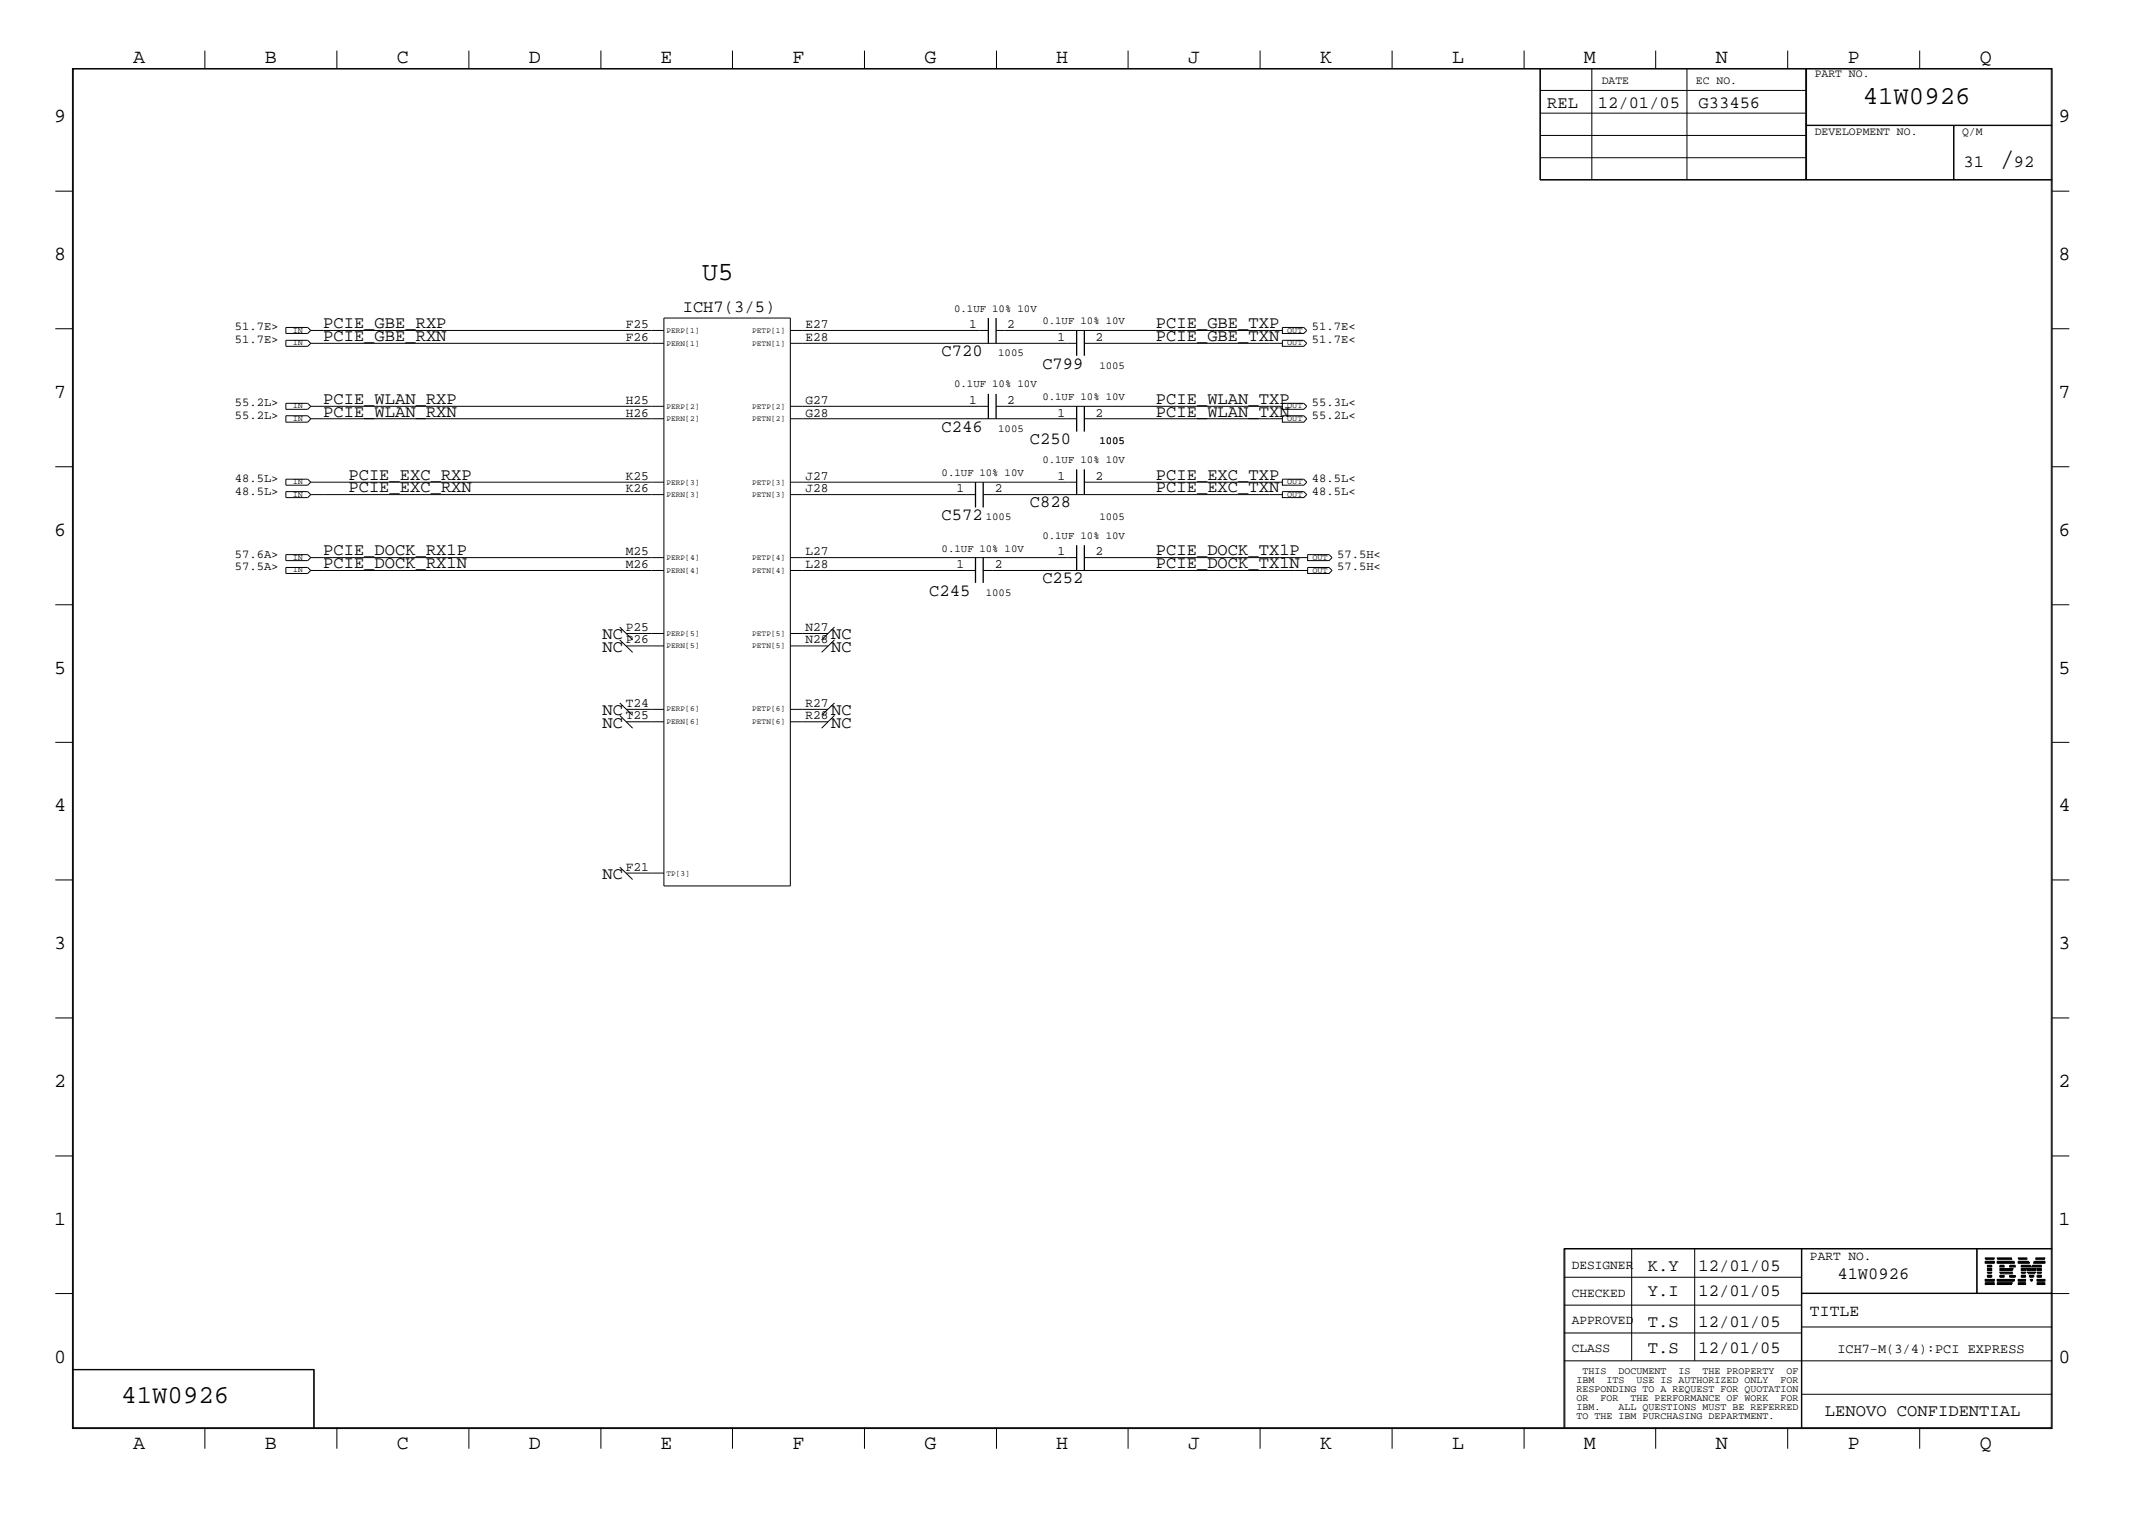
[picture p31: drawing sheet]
<svg xmlns="http://www.w3.org/2000/svg" width="423mm" height="300mm" viewBox="0 0 423 300" stroke-linecap="round" stroke-linejoin="round" font-family="sans-serif">
<defs><g id="words">
<g font-size="5.2">
<text x="395" y="32.9">/</text>
<text x="138.7" y="55.4">U5</text>
</g>
<g font-size="5.1">
<text x="368" y="20.5">41W0926</text>
<text x="24" y="277.2">41W0926</text>
</g>
<g font-size="4">
<text x="26.3" y="12.5">A</text>
<text x="52.3" y="12.5">B</text>
<text x="78.4" y="12.5">C</text>
<text x="104.5" y="12.5">D</text>
<text x="130.5" y="12.5">E</text>
<text x="156.5" y="12.5">F</text>
<text x="182.6" y="12.5">G</text>
<text x="208.6" y="12.5">H</text>
<text x="234.7" y="12.5">J</text>
<text x="260.8" y="12.5">K</text>
<text x="286.9" y="12.5">L</text>
<text x="312.8" y="12.5">M</text>
<text x="338.9" y="12.5">N</text>
<text x="365" y="12.5">P</text>
<text x="391.1" y="12.5">Q</text>
<text x="10.7" y="24.1">9</text>
<text x="406.7" y="24.1">9</text>
<text x="10.7" y="51.4">8</text>
<text x="406.7" y="51.4">8</text>
<text x="10.7" y="78.6">7</text>
<text x="406.7" y="78.6">7</text>
<text x="10.7" y="105.8">6</text>
<text x="406.7" y="105.8">6</text>
<text x="10.7" y="133.1">5</text>
<text x="406.7" y="133.1">5</text>
<text x="10.7" y="160.2">4</text>
<text x="406.7" y="160.2">4</text>
<text x="10.7" y="187.5">3</text>
<text x="406.7" y="187.5">3</text>
<text x="10.7" y="214.6">2</text>
<text x="406.7" y="214.6">2</text>
<text x="10.7" y="241.9">1</text>
<text x="406.7" y="241.9">1</text>
<text x="10.7" y="269.2">0</text>
<text x="406.7" y="269.2">0</text>
<text x="26.3" y="286.2">A</text>
<text x="52.3" y="286.2">B</text>
<text x="78.4" y="286.2">C</text>
<text x="104.5" y="286.2">D</text>
<text x="130.5" y="286.2">E</text>
<text x="156.5" y="286.2">F</text>
<text x="182.6" y="286.2">G</text>
<text x="208.6" y="286.2">H</text>
<text x="234.7" y="286.2">J</text>
<text x="260.8" y="286.2">K</text>
<text x="286.9" y="286.2">L</text>
<text x="312.8" y="286.2">M</text>
<text x="338.9" y="286.2">N</text>
<text x="365" y="286.2">P</text>
<text x="391.1" y="286.2">Q</text>
</g>
<g font-size="3.4">
<text x="305.6" y="21.4">REL</text>
<text x="315.6" y="21.4">12/01/05</text>
<text x="335.5" y="21.4">G33456</text>
<text x="387.9" y="32.9">31</text>
<text x="397.8" y="32.9">92</text>
<text x="63.8" y="64.9">PCIE_GBE_RXP</text>
<text x="134.9" y="61.6">ICH7(3/5)</text>
<text x="228.3" y="64.9">PCIE_GBE_TXP</text>
<text x="63.8" y="67.3">PCIE_GBE_RXN</text>
<text x="186" y="70.3">C720</text>
<text x="228.3" y="67.3">PCIE_GBE_TXN</text>
<text x="205.9" y="72.8">C799</text>
<text x="63.8" y="79.8">PCIE_WLAN_RXP</text>
<text x="63.8" y="82.3">PCIE_WLAN_RXN</text>
<text x="228.3" y="82.3">PCIE_WLAN_TXN</text>
<text x="228.3" y="79.8">PCIE_WLAN_TXP</text>
<text x="186" y="85.3">C246</text>
<text x="203.5" y="87.7">C250</text>
<text x="68.8" y="94.7">PCIE_EXC_RXP</text>
<text x="228.3" y="94.7">PCIE_EXC_TXP</text>
<text x="68.8" y="97.2">PCIE_EXC_RXN</text>
<text x="203.5" y="100.2">C828</text>
<text x="228.3" y="97.2">PCIE_EXC_TXN</text>
<text x="186" y="102.7">C572</text>
<text x="63.8" y="112.2">PCIE_DOCK_RX1N</text>
<text x="63.8" y="109.6">PCIE_DOCK_RX1P</text>
<text x="228.3" y="109.6">PCIE_DOCK_TX1P</text>
<text x="228.3" y="112.2">PCIE_DOCK_TX1N</text>
<text x="183.6" y="117.7">C245</text>
<text x="205.9" y="115.1">C252</text>
<text x="119" y="128.8">NC</text>
<text x="119" y="126.3">NC</text>
<text x="164.2" y="126.3">NC</text>
<text x="164.2" y="128.8">NC</text>
<text x="119" y="141.3">NC</text>
<text x="119" y="143.8">NC</text>
<text x="164.2" y="141.3">NC</text>
<text x="164.2" y="143.8">NC</text>
<text x="119" y="173.7">NC</text>
<text x="325.5" y="251">K.Y</text>
<text x="335.5" y="251">12/01/05</text>
<text x="325.5" y="255.9">Y.I</text>
<text x="335.5" y="255.9">12/01/05</text>
<text x="363" y="252.7">41W0926</text>
<text x="325.5" y="262.2">T.S</text>
<text x="335.5" y="262.2">12/01/05</text>
<text x="325.5" y="267.2">T.S</text>
<text x="335.5" y="267.2">12/01/05</text>
<text x="360.5" y="279.7">LENOVO CONFIDENTIAL</text>
</g>
<text font-size="3.2" x="357.5" y="260">TITLE</text>
<text font-size="2.7" x="363" y="267.2">ICH7-M(3/4):PCI EXPRESS</text>
<g font-size="2.5">
<text x="123.6" y="64.9">F25</text>
<text x="159.1" y="64.9">E27</text>
<text x="191.4" y="64.9">1</text>
<text x="199" y="64.9">2</text>
<text x="123.6" y="67.3">F26</text>
<text x="159.1" y="67.3">E28</text>
<text x="208.9" y="67.3">1</text>
<text x="216.4" y="67.3">2</text>
<text x="123.6" y="82.3">H26</text>
<text x="123.6" y="79.8">H25</text>
<text x="159.1" y="82.3">G28</text>
<text x="159.1" y="79.8">G27</text>
<text x="191.4" y="79.8">1</text>
<text x="199" y="79.8">2</text>
<text x="208.9" y="82.3">1</text>
<text x="216.4" y="82.3">2</text>
<text x="123.6" y="94.7">K25</text>
<text x="159.1" y="94.7">J27</text>
<text x="208.9" y="94.7">1</text>
<text x="216.4" y="94.7">2</text>
<text x="123.6" y="97.2">K26</text>
<text x="159.1" y="97.2">J28</text>
<text x="189" y="97.2">1</text>
<text x="196.5" y="97.2">2</text>
<text x="123.6" y="112.2">M26</text>
<text x="123.6" y="109.6">M25</text>
<text x="159.1" y="109.6">L27</text>
<text x="159.1" y="112.2">L28</text>
<text x="189" y="112.2">1</text>
<text x="196.5" y="112.2">2</text>
<text x="208.9" y="109.6">1</text>
<text x="216.4" y="109.6">2</text>
<text x="123.6" y="124.6">P25</text>
<text x="159.1" y="124.6">N27</text>
<text x="123.6" y="127.1">P26</text>
<text x="159.1" y="127.1">N28</text>
<text x="123.6" y="139.6">T24</text>
<text x="123.6" y="142.1">T25</text>
<text x="159.1" y="139.6">R27</text>
<text x="159.1" y="142.1">R28</text>
<text x="123.6" y="172">F21</text>
<text x="310.5" y="250.6">DESIGNER</text>
<text x="357.5" y="248.8">PART NO.</text>
<text x="310.5" y="256.1">CHECKED</text>
<text x="310.5" y="261.5">APPROVED</text>
<text x="310.5" y="267">CLASS</text>
</g>
<g font-size="2.4">
<text x="46.4" y="65.3">51.7E&gt;</text>
<text x="259.2" y="65.3">51.7E&lt;</text>
<text x="46.4" y="67.8">51.7E&gt;</text>
<text x="259.2" y="67.8">51.7E&lt;</text>
<text x="46.4" y="80.3">55.2L&gt;</text>
<text x="46.4" y="82.7">55.2L&gt;</text>
<text x="259.2" y="82.7">55.2L&lt;</text>
<text x="259.2" y="80.3">55.3L&lt;</text>
<text x="46.4" y="95.3">48.5L&gt;</text>
<text x="259.2" y="95.3">48.5L&lt;</text>
<text x="46.4" y="97.7">48.5L&gt;</text>
<text x="259.2" y="97.7">48.5L&lt;</text>
<text x="46.4" y="112.7">57.5A&gt;</text>
<text x="46.4" y="110.2">57.6A&gt;</text>
<text x="264.2" y="110.2">57.5H&lt;</text>
<text x="264.2" y="112.7">57.5H&lt;</text>
</g>
<g font-size="2.3">
<text x="316.4" y="16.7">DATE</text>
<text x="335" y="16.7">EC NO.</text>
<text x="358.5" y="15.2">PART NO.</text>
<text x="358.5" y="26.6">DEVELOPMENT NO.</text>
<text x="387.6" y="26.6">Q/M</text>
</g>
<g font-size="2.1">
<text x="188.5" y="61.6">0.1UF 10% 10V</text>
<text x="205.9" y="64.1">0.1UF 10% 10V</text>
<text x="197.2" y="70.3">1005</text>
<text x="188.5" y="76.5">0.1UF 10% 10V</text>
<text x="217.2" y="72.8">1005</text>
<text x="205.9" y="79">0.1UF 10% 10V</text>
<text x="197.2" y="85.3">1005</text>
<text x="217.2" y="87.7">1005</text>
<text x="186" y="94">0.1UF 10% 10V</text>
<text x="205.9" y="91.4">0.1UF 10% 10V</text>
<text x="194.7" y="102.7">1005</text>
<text x="205.9" y="106.4">0.1UF 10% 10V</text>
<text x="217.2" y="102.7">1005</text>
<text x="186" y="109">0.1UF 10% 10V</text>
<text x="194.7" y="117.7">1005</text>
</g>
<g font-size="2">
<text x="311.4" y="273.2">IBM</text>
<text x="311.4" y="275">RESPONDING TO A REQUEST FOR QUOTATION</text>
<text x="312.6" y="271.4">THIS</text>
<text x="317.3" y="273.2">ITS</text>
<text x="319.7" y="271.4">DOCUMENT</text>
<text x="323.3" y="273.2">USE IS AUTHORIZED ONLY</text>
<text x="331.6" y="271.4">IS</text>
<text x="336.3" y="271.4">THE PROPERTY</text>
<text x="351.7" y="273.2">FOR</text>
<text x="352.9" y="271.4">OF</text>
<text x="311.4" y="276.7">OR</text>
<text x="311.4" y="278.6">IBM.</text>
<text x="311.4" y="280.2">TO THE IBM PURCHASING DEPARTMENT.</text>
<text x="316.1" y="276.7">FOR</text>
<text x="319.7" y="278.6">ALL QUESTIONS MUST BE REFERRED</text>
<text x="322.1" y="276.7">THE PERFORMANCE OF WORK</text>
<text x="351.7" y="276.7">FOR</text>
</g>
<g font-size="1.7">
<text x="57.8" y="65.7">IN</text>
<text x="254.3" y="65.8">OUT</text>
<text x="57.8" y="68.2">IN</text>
<text x="254.3" y="68.2">OUT</text>
<text x="57.8" y="80.7">IN</text>
<text x="57.8" y="83.1">IN</text>
<text x="254.3" y="83.2">OUT</text>
<text x="254.3" y="80.7">OUT</text>
<text x="57.8" y="95.6">IN</text>
<text x="254.3" y="95.7">OUT</text>
<text x="57.8" y="98.1">IN</text>
<text x="254.3" y="98.1">OUT</text>
<text x="57.8" y="110.6">IN</text>
<text x="57.8" y="113">IN</text>
<text x="259.2" y="113.1">OUT</text>
<text x="259.2" y="110.7">OUT</text>
</g>
<g font-size="1.6">
<text x="131.7" y="65.8">PERP[1]</text>
<text x="148.6" y="65.8">PETP[1]</text>
<text x="131.7" y="68.3">PERN[1]</text>
<text x="148.6" y="68.3">PETN[1]</text>
<text x="131.7" y="80.8">PERP[2]</text>
<text x="131.7" y="83.2">PERN[2]</text>
<text x="148.6" y="80.8">PETP[2]</text>
<text x="148.6" y="83.2">PETN[2]</text>
<text x="131.7" y="95.8">PERP[3]</text>
<text x="148.6" y="95.8">PETP[3]</text>
<text x="131.7" y="98.2">PERN[3]</text>
<text x="148.6" y="98.2">PETN[3]</text>
<text x="131.7" y="110.7">PERP[4]</text>
<text x="131.7" y="113.2">PERN[4]</text>
<text x="148.6" y="110.7">PETP[4]</text>
<text x="148.6" y="113.2">PETN[4]</text>
<text x="131.7" y="125.6">PERP[5]</text>
<text x="148.6" y="125.6">PETP[5]</text>
<text x="131.7" y="128.1">PERN[5]</text>
<text x="148.6" y="128.1">PETN[5]</text>
<text x="131.7" y="140.5">PERP[6]</text>
<text x="131.7" y="143.1">PERN[6]</text>
<text x="148.6" y="140.5">PETP[6]</text>
<text x="148.6" y="143.1">PETN[6]</text>
<text x="131.7" y="173">TP[3]</text>
</g>
</g></defs>
<g fill="none" stroke="#000" stroke-width=".2">
<path d="M14.3 13.5h391.1v268.7h-391.1zM14.5 13.6h390.7v268.4h-390.7zM40.5 10v3.5M66.5 10v3.5M92.6 10v3.5M118.7 10v3.5M144.7 10v3.5M170.8 10v3.5M196.9 10v3.5M222.8 10v3.5M248.9 10v3.5M275 10v3.5"/>
<path d="M301.1 10v3.5M304.2 13.5v22.1h101.2M304.2 17.9h52.5M304.3 13.5v22.1M314.5 13.5v22.1M327.1 10v3.5M333.2 13.5v22.1M353.1 10v3.5M356.7 13.5v22.1M356.9 13.5v22.1M379.2 10v3.5M10.9 37.8h3.4"/>
<path d="M304.2 35.5h101.2M304.2 26.8h52.5M304.2 22.4h52.5M304.3 31.2h52.4M356.7 24.8h48.7M356.7 24.7h48.7M385.9 24.8v10.8M386 24.8v10.8M405.4 37.8h3.4M10.9 64.9h3.4M56.5 79.7h4.3l.6 .6-.6 .6h-4.3zM56.5 64.7h4.3l.6 .6-.6 .6h-4.3z"/>
<path d="M56.5 67.2h4.3l.6 .6-.6 .6h-4.3zM61.4 65.3h69.7M61.4 67.8h69.7M131.1 62.8h25v112.2h-25zM156.1 65.3h39.1M156.1 67.8h56.6M196.8 65.3h56.5M214.2 67.8h39.1M253.3 79.7h4.3l.5 .6-.5 .6h-4.3zM253.3 64.7h4.3l.5 .6-.5 .6h-4.3zM253.3 67.2h4.3l.5 .6-.5 .6h-4.3zM405.4 64.9h3.4"/>
<path d="M10.9 92.2h3.4M56.5 82.1h4.3l.6 .6-.6 .7h-4.3zM56.5 94.7h4.3l.6 .6-.6 .5h-4.3zM56.5 97.1h4.3l.6 .6-.6 .6h-4.3zM61.4 80.3h69.7M61.4 82.7h69.7M61.4 95.3h69.7M61.4 97.7h69.7M156.1 80.3h39.1M156.1 82.7h56.6M156.1 95.3h56.6M156.1 97.7h36.6"/>
<path d="M194.2 97.7h59.1M196.8 80.3h56.5M214.2 82.7h39.1M214.2 95.3h39.1M253.3 94.7h4.3l.5 .6-.5 .5h-4.3zM253.3 82.1h4.3l.5 .6-.5 .7h-4.3zM253.3 97.1h4.3l.5 .6-.5 .6h-4.3zM405.4 92.2h3.4M10.9 119.5h3.4M56.5 109.6h4.3l.6 .6-.6 .5h-4.3zM56.5 112.1h4.3l.6 .6-.6 .6h-4.3zM61.4 110.2h69.7"/>
<path d="M61.4 112.7h69.7M156.1 110.2h56.6M156.1 112.7h36.6M194.2 112.7h64.1M214.2 110.2h44.1M258.3 112.1h4.3l.5 .6-.5 .6h-4.3zM258.3 109.6h4.3l.5 .6-.5 .5h-4.3zM405.4 119.5h3.4M122.4 126.4l2.6 2.5M122.4 123.9l2.6 2.5M122.4 138.9l2.6 2.4M123.7 125.1h7.4"/>
<path d="M123.7 127.6h7.4M156.1 125.1h7.5M156.1 127.6h7.5M164.8 123.9l-2.5 2.5M164.8 138.9l-2.5 2.4M164.8 126.4l-2.5 2.5M10.9 146.6h3.4M122.4 141.3l2.6 2.5M123.7 140.1h7.4M123.7 142.6h7.4M156.1 140.1h7.5M156.1 142.6h7.5"/>
<path d="M164.8 141.3l-2.5 2.5M405.4 146.6h3.4M10.9 173.8h3.4M122.4 171.3l2.6 2.4M123.7 172.5h7.4M405.4 173.8h3.4M10.9 201.1h3.4M405.4 201.1h3.4M10.9 228.3h3.4M405.4 228.3h3.4M10.9 255.5h3.4M308.9 246.7h96.5"/>
<path d="M308.9 257.8h47M308.9 252.3h47M309.1 246.6v35.4M322.3 246.6v22.2M334.8 246.6v22.2M355.9 246.6v35.4M355.9 255.4h49.5M355.9 255.5h52.9M390.5 246.6v8.9M390.6 246.6v8.9M392.2 253.7h1.8zM392.2 253.6h1.8z"/>
<path d="M392.2 253.4l1.8 .1zM392.2 253l1.8 .1zM392.2 252.8l1.8 .1zM392.2 252.7l1.8 .1zM392.2 249.4l1.8 .1zM392.2 249.3l1.8 .1zM392.2 249.2l1.8 .1zM392.2 248.8h1.8zM392.2 248.7h1.8zM392.2 248.5l1.8 .1zM392.6 252.3h.8zM392.6 252.1l.8 .1z"/>
<path d="M392.6 252l.8 .1zM392.6 251.6h.8zM392.6 251.5h.8zM392.6 251.3l.8 .1zM392.6 250.9l.8 .1zM392.6 250.8h.8zM392.6 250.6l.8 .1zM392.6 250.2l.8 .1zM392.6 250l.8 .1zM392.6 249.9h.8zM394.5 253.7h2.8zM394.5 253.6h2.9z"/>
<path d="M394.5 253.4l3 .1zM394.5 248.8h3zM394.5 248.7h2.9zM394.5 248.5l2.8 .1zM394.5 253l3.3 .1zM394.5 252.8l3.4 .1zM394.5 252.7l3.4 .1zM394.5 249.4l3.4 .1zM394.5 249.3l3.4 .1zM394.5 249.2l3.3 .1zM395.1 251.6h2.6zM395.1 251.5h2.5z"/>
<path d="M395.1 251.3l2.4 .1zM395.1 250.9l2.4 .1zM395.1 250.8h2.5zM395.1 250.6l2.6 .1zM395.1 252.3h.8zM395.1 252.1l.8 .1zM395.1 252l.8 .1zM395.1 250.2l.8 .1zM395.1 250l.8 .1zM395.1 249.9h.8zM397 252.3h1.1zM397 252.1l1.1 .1z"/>
<path d="M397 252l1.1 .1zM397 250.2l1.1 .1zM397 250l1.1 .1zM397 249.9h1.1zM398.7 253.7h1.4zM398.7 253.6h1.4zM398.7 253.4l1.4 .1zM398.7 253l1.4 .1zM398.7 252.8l1.4 .1zM398.7 252.7l1.4 .1zM398.7 249.4l2.2 .1zM398.7 249.3l2.1 .1z"/>
<path d="M398.7 249.2l2 .1zM398.7 248.8h1.8zM398.7 248.7h1.8zM398.7 248.5l1.7 .1zM399.3 252.3h.8zM399.3 252.1l.8 .1zM399.3 252l.8 .1zM399.3 251.6h.8zM399.3 251.5h.8zM399.3 251.3l.8 .1zM399.3 250.9l.8 .1zM399.3 250.8h.8z"/>
<path d="M399.3 250.6l.8 .1zM399.3 250.2l1.9 .1zM399.3 250l1.9 .1zM399.3 249.9h1.8zM400.3 250.6l2 .1zM400.4 250.9l1.8 .1zM400.4 250.8h1.8zM400.5 251.3l1.6 .1zM400.6 251.5h1.5zM400.6 251.6h1.4zM400.9 252.1l.8 .1zM400.9 252l.8 .1z"/>
<path d="M401 252.3h.7zM401.1 252.7l.4 .1zM401.2 252.8l.3 .1zM401.2 253l.2 .1zM401.4 250.2l1.9 .1zM401.5 250l1.8 .1zM401.5 249.9h1.8zM401.7 249.4l2.2 .1zM401.8 249.3l2.1 .1zM401.8 249.2l2.1 .1zM402.1 248.8h1.8zM402.1 248.7h1.8z"/>
<path d="M402.2 248.5l1.7 .1zM402.4 253.7h1.5zM402.4 253.6h1.5zM402.4 253.4l1.5 .1zM402.4 253l1.5 .1zM402.4 252.8l1.5 .1zM402.4 252.7l1.5 .1zM402.4 252.3h.9zM402.4 252.1l.9 .1zM402.4 252l.9 .1zM402.4 251.6h.9zM402.4 251.5h.9z"/>
<path d="M402.4 251.3l.9 .1zM402.4 250.9l.9 .1zM402.4 250.8h.9zM402.4 250.6l.9 .1zM405.4 246.6h-96.5v35.4M14.3 270.5h47.8v11.5M14.3 270.6h47.8M62 270.5v11.5M308.9 268.8h96.5M308.9 263.3h47M355.9 275.4h49.5M355.9 262.1h49.5"/>
<path d="M40.5 282v4.2M66.5 282v4.2M92.6 282v4.2M118.7 282v4.2M144.7 282v4.2M170.8 282v4.2M196.9 282v4.2M222.8 282v4.2M248.9 282v4.2M275 282v4.2M301.1 282v4.2M327.1 282v4.2"/>
<path d="M353.1 282v4.2M379.2 282v4.2"/>
</g>
<g fill="none" stroke="#000" stroke-width=".25">
<path d="M195.2 62.8v5M195.2 77.8v4.9M196.8 62.8v5M196.8 77.8v4.9M212.7 65.3v5M214.2 65.3v5M192.7 95.3v4.9M194.2 95.3v4.9M212.7 80.3v5M212.7 92.7v5M214.2 80.3v5M214.2 92.7v5"/>
<path d="M192.7 110.2v4.9M194.2 110.2v4.9M212.7 107.7v5M214.2 107.7v5"/>
</g>
<use href="#words"/>
</svg>
